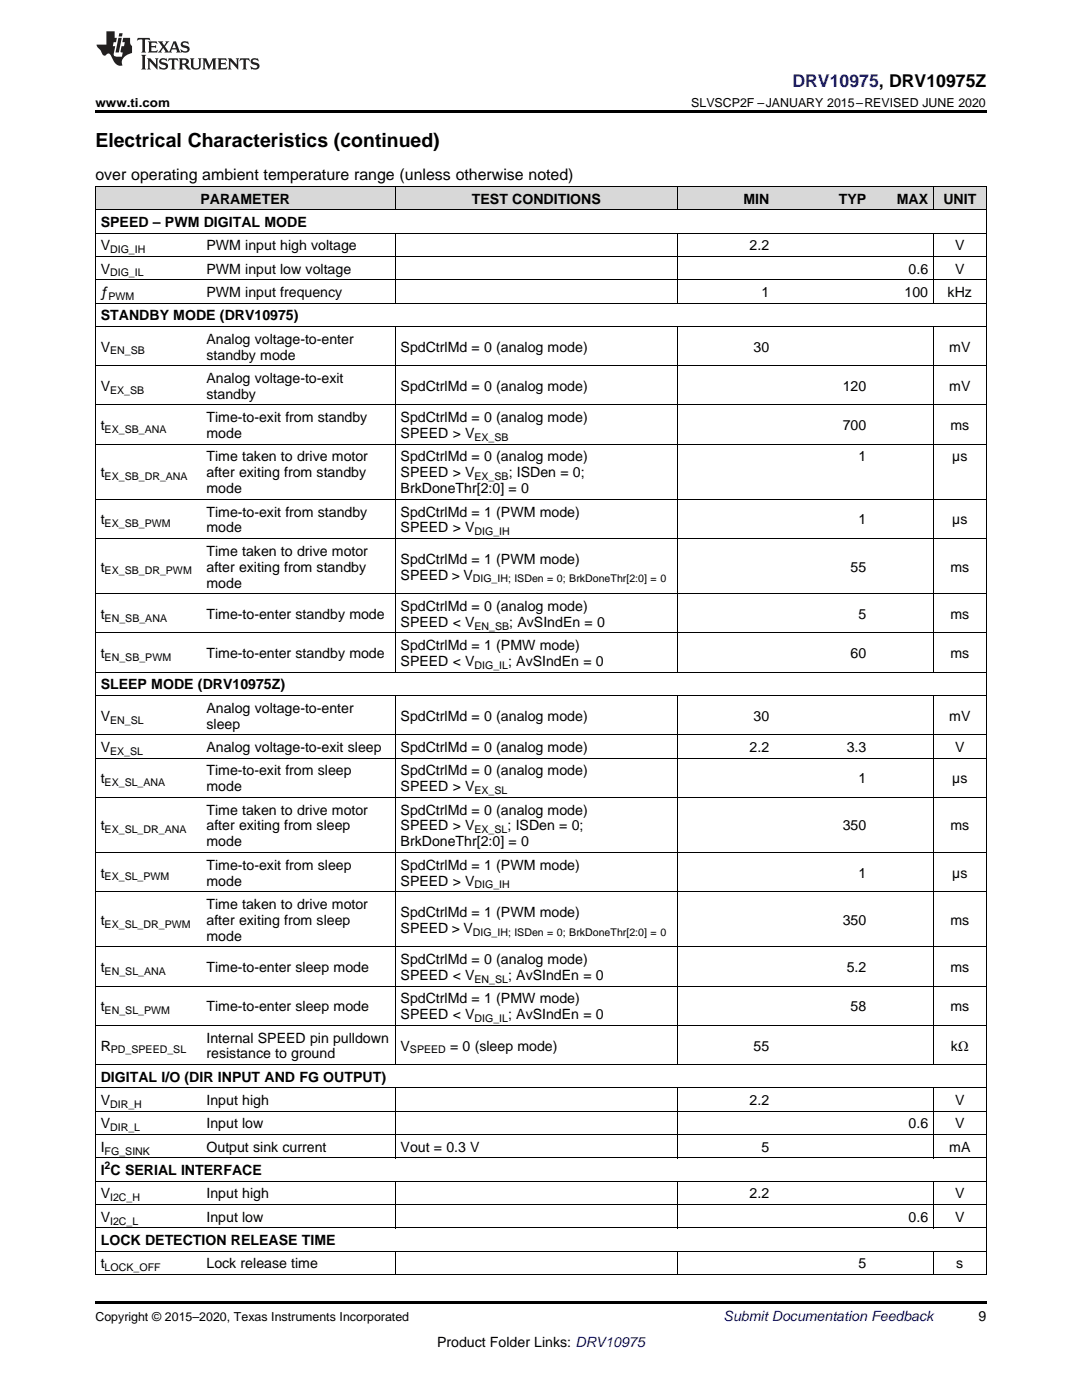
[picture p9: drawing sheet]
<svg xmlns="http://www.w3.org/2000/svg" width="216mm" height="279mm" viewBox="0 0 216 279" stroke-linecap="round" stroke-linejoin="round" font-family="sans-serif">
<defs><g id="words">
<text font-size="3.9" x="19" y="29.3">Electrical Characteristics (continued)</text>
<text font-size="3.5" fill="#00f" x="158.1" y="17.3">DRV10975, DRV10975Z</text>
<text font-size="3.2" x="19" y="36">over operating ambient temperature range (unless otherwise noted)</text>
<g font-size="2.8">
<text x="40" y="40.6">PARAMETER</text>
<text x="94.2" y="40.6">TEST CONDITIONS</text>
<text x="148.3" y="40.6">MIN</text>
<text x="167.4" y="40.6">TYP</text>
<text x="178.9" y="40.6">MAX</text>
<text x="188.2" y="40.6">UNIT</text>
<text x="20.1" y="45.3">SPEED – PWM DIGITAL MODE</text>
<text x="20.1" y="50">V</text>
<text x="41.2" y="50">PWM input high voltage</text>
<text x="149.6" y="50">2.2</text>
<text x="190.6" y="50">V</text>
<text x="20.1" y="54.6">V</text>
<text x="20.1" y="59.3">ƒ</text>
<text x="41.2" y="54.6">PWM input low voltage</text>
<text x="41.2" y="59.3">PWM input frequency</text>
<text x="151.9" y="59.3">1</text>
<text x="180.5" y="59.3">100</text>
<text x="181.3" y="54.6">0.6</text>
<text x="189.1" y="59.3">kHz</text>
<text x="190.6" y="54.6">V</text>
<text x="20.1" y="63.9">STANDBY MODE (DRV10975)</text>
<text x="20.1" y="70.2">V</text>
<text x="41.2" y="68.6">Analog voltage-to-enter</text>
<text x="41.2" y="71.8">standby mode</text>
<text x="79.9" y="70.2">SpdCtrlMd = 0 (analog mode)</text>
<text x="150.4" y="70.2">30</text>
<text x="189.4" y="70.2">mV</text>
<text x="20.1" y="78">V</text>
<text x="41.2" y="76.4">Analog voltage-to-exit</text>
<text x="79.9" y="78">SpdCtrlMd = 0 (analog mode)</text>
<text x="168.2" y="78">120</text>
<text x="189.4" y="78">mV</text>
<text x="41.2" y="79.6">standby</text>
<text x="20.1" y="85.8">t</text>
<text x="41.2" y="84.2">Time-to-exit from standby</text>
<text x="41.2" y="87.4">mode</text>
<text x="79.9" y="84.2">SpdCtrlMd = 0 (analog mode)</text>
<text x="79.9" y="87.4">SPEED &gt; V</text>
<text x="168.2" y="85.8">700</text>
<text x="189.7" y="85.8">ms</text>
<text x="20.1" y="95.2">t</text>
<text x="41.2" y="92.1">Time taken to drive motor</text>
<text x="41.2" y="95.2">after exiting from standby</text>
<text x="79.9" y="92.1">SpdCtrlMd = 0 (analog mode)</text>
<text x="79.9" y="95.2">SPEED &gt; V</text>
<text x="101.5" y="95.2">; ISDen = 0;</text>
<text x="171.3" y="92.1">1</text>
<text x="190" y="92.1">µs</text>
<text x="41.2" y="98.4">mode</text>
<text x="79.9" y="98.4">BrkDoneThr[2:0] = 0</text>
<text x="20.1" y="104.7">t</text>
<text x="41.2" y="103.1">Time-to-exit from standby</text>
<text x="41.2" y="106.3">mode</text>
<text x="79.9" y="103.1">SpdCtrlMd = 1 (PWM mode)</text>
<text x="79.9" y="106.3">SPEED &gt; V</text>
<text x="171.3" y="104.7">1</text>
<text x="190" y="104.7">µs</text>
<text x="41.2" y="110.9">Time taken to drive motor</text>
<text x="79.9" y="112.5">SpdCtrlMd = 1 (PWM mode)</text>
<text x="20.1" y="114.1">t</text>
<text x="41.2" y="114.1">after exiting from standby</text>
<text x="41.2" y="117.3">mode</text>
<text x="79.9" y="115.7">SPEED &gt; V</text>
<text x="169.7" y="114.1">55</text>
<text x="189.7" y="114.1">ms</text>
<text x="20.1" y="123.5">t</text>
<text x="41.2" y="123.5">Time-to-enter standby mode</text>
<text x="79.9" y="121.9">SpdCtrlMd = 0 (analog mode)</text>
<text x="79.9" y="125.1">SPEED &lt; V</text>
<text x="101.6" y="125.1">; AvSIndEn = 0</text>
<text x="171.3" y="123.5">5</text>
<text x="189.7" y="123.5">ms</text>
<text x="20.1" y="131.3">t</text>
<text x="41.2" y="131.3">Time-to-enter standby mode</text>
<text x="79.9" y="129.8">SpdCtrlMd = 1 (PMW mode)</text>
<text x="169.7" y="131.3">60</text>
<text x="189.7" y="131.3">ms</text>
<text x="20.1" y="137.6">SLEEP MODE (DRV10975Z)</text>
<text x="79.9" y="132.9">SPEED &lt; V</text>
<text x="101.4" y="132.9">; AvSIndEn = 0</text>
<text x="20.1" y="143.8">V</text>
<text x="41.2" y="142.2">Analog voltage-to-enter</text>
<text x="79.9" y="143.8">SpdCtrlMd = 0 (analog mode)</text>
<text x="150.4" y="143.8">30</text>
<text x="189.4" y="143.8">mV</text>
<text x="41.2" y="145.4">sleep</text>
<text x="20.1" y="150.1">V</text>
<text x="41.2" y="150.1">Analog voltage-to-exit sleep</text>
<text x="41.2" y="154.7">Time-to-exit from sleep</text>
<text x="79.9" y="150.1">SpdCtrlMd = 0 (analog mode)</text>
<text x="79.9" y="154.7">SpdCtrlMd = 0 (analog mode)</text>
<text x="149.6" y="150.1">2.2</text>
<text x="168.9" y="150.1">3.3</text>
<text x="190.6" y="150.1">V</text>
<text x="20.1" y="156.3">t</text>
<text x="41.2" y="157.9">mode</text>
<text x="79.9" y="157.9">SPEED &gt; V</text>
<text x="171.3" y="156.3">1</text>
<text x="190" y="156.3">µs</text>
<text x="20.1" y="165.7">t</text>
<text x="41.2" y="162.6">Time taken to drive motor</text>
<text x="41.2" y="165.7">after exiting from sleep</text>
<text x="79.9" y="162.6">SpdCtrlMd = 0 (analog mode)</text>
<text x="79.9" y="165.7">SPEED &gt; V</text>
<text x="101.3" y="165.7">; ISDen = 0;</text>
<text x="168.2" y="165.7">350</text>
<text x="189.7" y="165.7">ms</text>
<text x="41.2" y="168.9">mode</text>
<text x="41.2" y="173.6">Time-to-exit from sleep</text>
<text x="79.9" y="168.9">BrkDoneThr[2:0] = 0</text>
<text x="79.9" y="173.6">SpdCtrlMd = 1 (PWM mode)</text>
<text x="20.1" y="175.2">t</text>
<text x="41.2" y="176.7">mode</text>
<text x="79.9" y="176.7">SPEED &gt; V</text>
<text x="171.3" y="175.2">1</text>
<text x="190" y="175.2">µs</text>
<text x="20.1" y="184.6">t</text>
<text x="41.2" y="181.4">Time taken to drive motor</text>
<text x="41.2" y="184.6">after exiting from sleep</text>
<text x="79.9" y="183">SpdCtrlMd = 1 (PWM mode)</text>
<text x="168.2" y="184.6">350</text>
<text x="189.7" y="184.6">ms</text>
<text x="41.2" y="187.7">mode</text>
<text x="79.9" y="186.2">SPEED &gt; V</text>
<text x="20.1" y="194">t</text>
<text x="41.2" y="194">Time-to-enter sleep mode</text>
<text x="79.9" y="192.4">SpdCtrlMd = 0 (analog mode)</text>
<text x="79.9" y="195.6">SPEED &lt; V</text>
<text x="101.4" y="195.6">; AvSIndEn = 0</text>
<text x="168.9" y="194">5.2</text>
<text x="189.7" y="194">ms</text>
<text x="20.1" y="201.8">t</text>
<text x="41.2" y="201.8">Time-to-enter sleep mode</text>
<text x="79.9" y="200.2">SpdCtrlMd = 1 (PMW mode)</text>
<text x="79.9" y="203.4">SPEED &lt; V</text>
<text x="101.4" y="203.4">; AvSIndEn = 0</text>
<text x="169.7" y="201.8">58</text>
<text x="189.7" y="201.8">ms</text>
<text x="20.1" y="209.7">R</text>
<text x="41.2" y="208.1">Internal SPEED pin pulldown</text>
<text x="79.9" y="209.7">V</text>
<text x="89.8" y="209.7">= 0 (sleep mode)</text>
<text x="150.4" y="209.7">55</text>
<text x="189.8" y="209.7">kΩ</text>
<text x="20.1" y="215.9">DIGITAL I/O (DIR INPUT AND FG OUTPUT)</text>
<text x="41.2" y="211.2">resistance to ground</text>
<text x="20.1" y="220.6">V</text>
<text x="41.2" y="220.6">Input high</text>
<text x="149.6" y="220.6">2.2</text>
<text x="190.6" y="220.6">V</text>
<text x="20.1" y="225.2">V</text>
<text x="41.2" y="225.2">Input low</text>
<text x="181.3" y="225.2">0.6</text>
<text x="190.6" y="225.2">V</text>
<text x="20.1" y="229.9">I</text>
<text x="41.2" y="229.9">Output sink current</text>
<text x="79.9" y="229.9">Vout = 0.3 V</text>
<text x="151.9" y="229.9">5</text>
<text x="189.4" y="229.9">mA</text>
<text x="20.1" y="234.5">I C SERIAL INTERFACE</text>
<text x="20.1" y="239.2">V</text>
<text x="41.2" y="239.2">Input high</text>
<text x="149.6" y="239.2">2.2</text>
<text x="190.6" y="239.2">V</text>
<text x="20.1" y="243.8">V</text>
<text x="41.2" y="243.8">Input low</text>
<text x="181.3" y="243.8">0.6</text>
<text x="190.6" y="243.8">V</text>
<text x="20.1" y="248.5">LOCK DETECTION RELEASE TIME</text>
<text x="20.1" y="253.2">t</text>
<text x="41.2" y="253.2">Lock release time</text>
<text x="171.3" y="253.2">5</text>
<text x="190.8" y="253.2">s</text>
<text x="195.3" y="263.6">9</text>
<text x="87.2" y="268.9">Product Folder Links: DRV10975</text>
</g>
<text font-size="2.8" fill="#0000c8" x="144.4" y="263.6">Submit Documentation Feedback</text>
<g font-size="2.5">
<text x="19" y="21.4">www.ti.com</text>
<text x="137.9" y="21.4">SLVSCP2F –JANUARY 2015–REVISED JUNE 2020</text>
<text x="19" y="263.6">Copyright © 2015–2020, Texas Instruments Incorporated</text>
</g>
<g font-size="2.1">
<text x="22" y="50.5">DIG_IH</text>
<text x="21.7" y="59.8">PWM</text>
<text x="22" y="55.2">DIG_IL</text>
<text x="22" y="70.7">EN_SB</text>
<text x="22" y="78.6">EX_SB</text>
<text x="20.9" y="86.4">EX_SB_ANA</text>
<text x="94.7" y="88">EX_SB</text>
<text x="20.9" y="95.8">EX_SB_DR_ANA</text>
<text x="94.7" y="95.8">EX_SB</text>
<text x="20.9" y="105.2">EX_SB_PWM</text>
<text x="94.7" y="106.8">DIG_IH</text>
<text x="20.9" y="114.7">EX_SB_DR_PWM</text>
<text x="94.3" y="116.2">DIG_IH; ISDen = 0; BrkDoneThr[2:0] = 0</text>
<text x="20.9" y="124.1">EN_SB_ANA</text>
<text x="94.7" y="125.7">EN_SB</text>
<text x="20.9" y="131.9">EN_SB_PWM</text>
<text x="94.7" y="133.5">DIG_IL</text>
<text x="22" y="144.4">EN_SL</text>
<text x="22" y="150.6">EX_SL</text>
<text x="20.9" y="156.9">EX_SL_ANA</text>
<text x="94.7" y="158.5">EX_SL</text>
<text x="20.9" y="166.3">EX_SL_DR_ANA</text>
<text x="94.7" y="166.3">EX_SL</text>
<text x="20.9" y="175.7">EX_SL_PWM</text>
<text x="94.7" y="177.3">DIG_IH</text>
<text x="20.9" y="185.1">EX_SL_DR_PWM</text>
<text x="94.3" y="186.7">DIG_IH; ISDen = 0; BrkDoneThr[2:0] = 0</text>
<text x="20.9" y="194.6">EN_SL_ANA</text>
<text x="94.7" y="196.1">EN_SL</text>
<text x="20.9" y="202.4">EN_SL_PWM</text>
<text x="94.7" y="204">DIG_IL</text>
<text x="22.1" y="210.2">PD_SPEED_SL</text>
<text x="81.8" y="210.2">SPEED</text>
<text x="22" y="221.1">DIR_H</text>
<text x="22" y="225.8">DIR_L</text>
<text x="20.9" y="230.4">FG_SINK</text>
<text x="20.9" y="233.4">2</text>
<text x="22" y="239.7">I2C_H</text>
<text x="22" y="244.4">I2C_L</text>
<text x="20.9" y="253.7">LOCK_OFF</text>
</g>
</g></defs>
<g fill="#d8d8d8">
<path d="M19 37.3h21.1v4.6h-21.1z"/>
<path d="M40.1 37.3h38.8v4.6h-38.8z"/>
<path d="M78.9 37.3h56.3v4.6h-56.3z"/>
<path d="M135.2 37.3h19.4v4.6h-19.4z"/>
<path d="M154.6 37.3h19.4v4.6h-19.4z"/>
<path d="M174 37.3h12.3v4.6h-12.3z"/>
<path d="M186.3 37.3h10.5v4.6h-10.5z"/>
</g>
<path d="M19 22h177.8v.5h-177.8zM19 259.7h177.8v.5h-177.8z" fill="#000"/>
<g fill="none" stroke="#000" stroke-width=".2">
<path d="M19 37.2h177.8M19.1 37.2v217.2M78.8 37.2v4.7M135.2 37.2v4.7M186.2 37.2v4.7M196.8 37.2v217.2M19 55.8h177.8M19 51.2h177.8M19 46.5h177.8M19 41.9h177.8M78.8 46.5v14M135.2 46.5v14"/>
<path d="M186.2 46.5v14M19 73h177.8M19 65.1h177.8M19 60.5h177.8M78.8 65.2v69M135.2 65.2v69M186.2 65.2v69M19 99.6h177.8M19 88.6h177.8M19 80.8h177.8M19 118.5h177.8M19 107.5h177.8"/>
<path d="M19 138.8h177.8M19 134.1h177.8M19 126.3h177.8M78.8 138.9v73.6M135.2 138.9v73.6M186.2 138.9v73.6M19 159.1h177.8M19 151.3h177.8M19 146.6h177.8M19 178h177.8M19 170.1h177.8M19 196.8h177.8"/>
<path d="M19 189h177.8M19 217.1h177.8M19 212.5h177.8M19 204.6h177.8M78.8 217.2v13.9M135.2 217.2v13.9M186.2 217.2v13.9M19 235.7h177.8M19 231.1h177.8M19 226.4h177.8M19 221.8h177.8M78.8 235.8v9.3"/>
<path d="M135.2 235.8v9.3M186.2 235.8v9.3M19 254.4h177.8M19 249.7h177.8M19 245.1h177.8M19 240.4h177.8M78.8 249.8v4.6M135.2 249.8v4.6M186.2 249.8v4.6"/>
</g>
<g fill="#231f20">
<path d="M27.5 7.6l-.1 .5 .4-.2h.6v.1v2.1l-.2 .4h1l-.3-.4v-2.1l.1-.1h.5l.5 .2-.2-.5zM29.5 8.3l.2 .3v1.5l-.2 .4h1.8l.2-.6a1.04 1.04 0 0 1-1.3 .2v-.7h.6l.3 .2v-.6l-.3 .2h-.6v-.6l.8-.1 .4 .3-.2-.5zM31.5 8.3l.9 1.1-.9 1.1h.8l-.2-.2 .5-.7 .4 .7-.2 .2h1.5l-.1-.2 .1-.4h.9l.1 .4-.2 .2h1l-.3-.3-.7-1.9h-.5l-.9 2-.8-1 .9-1h-.8l.1 .3-.3 .5-.4-.6 .2-.2zM34.7 8.6l.4 1h-.7zM36.3 8.4a.63 .63 0 0 0-.2 .7 .63 .63 0 0 0 .6 .4l.6 .2 .1 .2a.75 .75 0 0 1-.7 .4 .75 .75 0 0 1-.6-.5l.1 .7 .1-.1a1.11 1.11 0 0 0 1.5-.6 1.13 1.13 0 0 0-1.2-.8l-.1-.4a1.04 1.04 0 0 1 1.2 .2l-.2-.5-.1 .1-.5-.2zM28.2 10.9l.2 .4v2.2l-.2 .4h1l-.3-.4v-2.2l.3-.4zM29.3 11.6l.3 .4v1.5l-.3 .4h.8l-.2-.4v-1.3l1.5 1.7v-1.9l.2-.4h-.7l.2 .4v.9l-1.1-1.3zM32 11.8a.62 .62 0 0 0-.2 .7 .62 .62 0 0 0 .6 .4l.6 .1 .1 .3a.76 .76 0 0 1-.7 .3 .76 .76 0 0 1-.6-.4l.1 .7 .1-.1a1.11 1.11 0 0 0 1.5-.6 1.13 1.13 0 0 0-1.2-.8l-.1-.4a1.04 1.04 0 0 1 1.2 .2l-.2-.6-.1 .1-.5-.1zM33.7 11.6l-.2 .6a.61 .61 0 0 1 .8-.3v1.6l-.2 .4h.9l-.2-.4v-1.6a.63 .63 0 0 1 .8 .3l-.2-.6zM35.6 11.6l.3 .4v1.5l-.3 .4h1l-.2-.2v-.8l.5 .2a.76 .76 0 0 0 1.2 .7l-1-1a.58 .58 0 0 0 .6-.5 .58 .58 0 0 0-.5-.6zM36.4 11.9h.1a.45 .45 0 0 1 .5 .1 .45 .45 0 0 1 .1 .5l-.7 .2zM37.9 11.6l.2 .2a2.17 2.17 0 0 0 .3 1.9 .99 .99 0 0 0 1.6-.6v-1.1l.2-.4h-.7l.2 .2a1.92 1.92 0 0 1-.2 1.8 .6 .6 0 0 1-.9-.5v-1.1l.2-.4zM40.4 11.6l.2 .4v1.5l-.2 .4h.7l-.2-.4v-1.4l.8 1.8 .8-1.8v1.4l-.2 .4h.9l-.2-.4v-1.5l.2-.4h-.8l-.6 1.5-.6-1.5zM43.4 11.6l.2 .4v1.5l-.2 .4h1.8l.2-.6a1.04 1.04 0 0 1-1.3 .1v-.6h.5l.4 .2v-.6l-.4 .2h-.5v-.7h.8l.3 .3-.1-.6zM45.5 11.6l.2 .4v1.5l-.2 .4h.7l-.2-.4v-1.3l1.5 1.7v-1.9l.2-.4h-.7l.2 .4v.9l-1.1-1.3zM47.9 11.6l-.1 .6a.61 .61 0 0 1 .8-.3v1.6l-.3 .4h1l-.3-.4 .1-1.6a.63 .63 0 0 1 .7 .3l-.1-.6zM50.2 11.8a.62 .62 0 0 0-.2 .7 .62 .62 0 0 0 .6 .4l.6 .1 .2 .3a.76 .76 0 0 1-.8 .3 .76 .76 0 0 1-.6-.4l.1 .7 .2-.1a1.11 1.11 0 0 0 1.5-.6 1.13 1.13 0 0 0-1.3-.8l-.1-.4a1.04 1.04 0 0 1 1.2 .2l-.1-.6-.2 .1-.5-.1z"/>
<path d="M21.2 6.3v2.6h-1.9l.1 .4 .7 .9a.91 .91 0 0 0 1 .8 .56 .56 0 0 1 .5-.3 .56 .56 0 0 1 .5 .3l.4 .8a1.53 1.53 0 0 0 1.9 1.2 1.54 1.54 0 0 1 1-2.1l.9-.3v-1.4a1.52 1.52 0 0 1-.3-1.6h-1.4l-.2 .8h.5l-.2 .8h-.4l-.2 1v.2l.4 .1-.2 .8a1.93 1.93 0 0 1-1.6-.3l.3-1.8h-.5l.2-.8h.4l.2-.8h-.4v-1.3zM23.6 7.6l-.6 2.9h.7l.6-2.9zM23.8 6.6l-.1 .7h.6l.2-.7z"/>
</g>
<use href="#words"/>
</svg>
